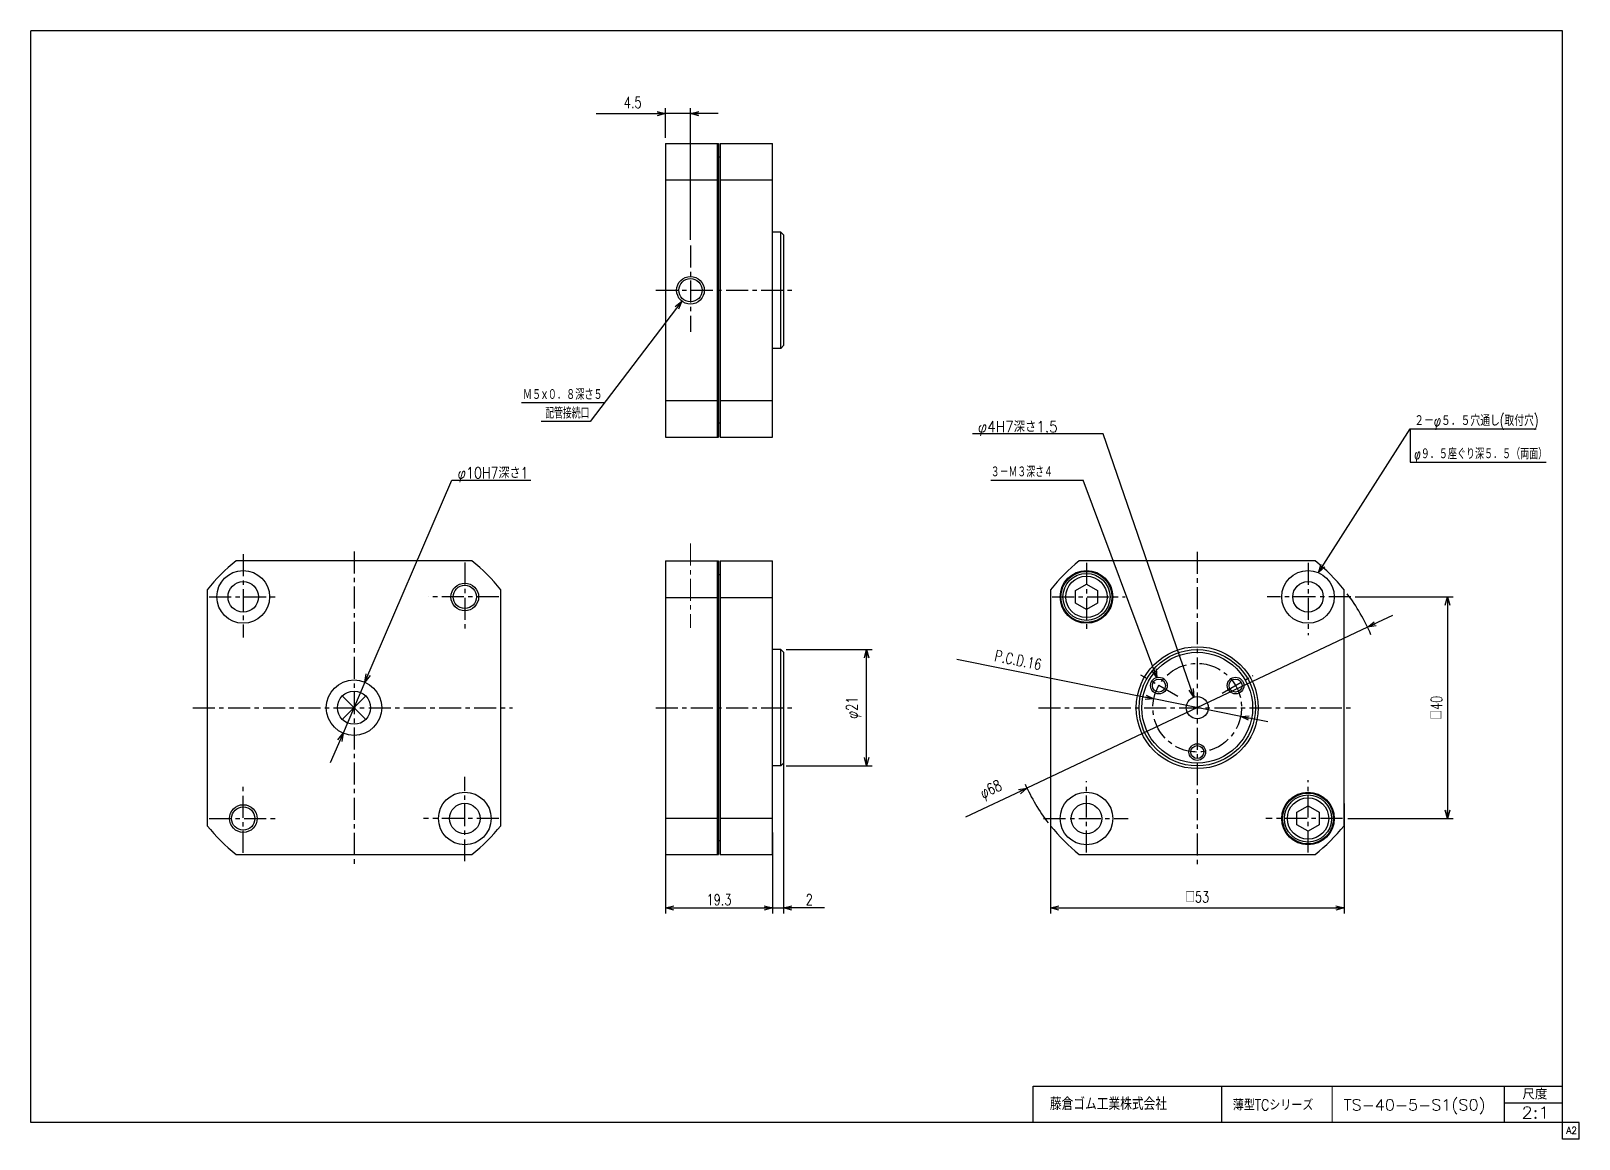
# Model space of a CAD drawing. Header units: millimetres. Extents: x -136 to 144, y -100 to 100.
import ezdxf
from ezdxf.enums import TextEntityAlignment as Align

# ---------------------------------------------------------------- set-up
doc = ezdxf.new("R2010")
doc.units = ezdxf.units.MM
doc.header["$LTSCALE"] = 0.125
doc.linetypes.add('CENTER', pattern=[50.8, 31.75, -6.35, 6.35, -6.35])
doc.layers.add('ZUWAKU', color=7, linetype='Continuous')
doc.styles.add('FdaStyle0', font='txt.shx', dxfattribs={"width": 0.75, "bigfont": 'bigfont'})
doc.dimstyles.new('DaDimDiametricStyle', dxfattribs={"dimtxt": 2, "dimasz": 1.500001, "dimexe": 0.5, "dimexo": 0.5, "dimgap": 1, "dimtad": 3, "dimdsep": 46, "dimtxsty": 'FdaStyle0', "dimblk1": 'OPEN30', "dimblk2": 'OPEN30', "dimsah": 1, "dimcen": 0.09, "dimclrd": 4, "dimclre": 4, "dimclrt": 4, "dimadec": 0, "dimazin": 2, "dimtfac": 1, "dimtdec": 4, "dimtmove": 0, "dimatfit": 0, "dimfxl": 1, "dimarcsym": 0})
doc.dimstyles.new('DaDimRotatedStyle', dxfattribs={"dimtxt": 2, "dimasz": 1.500001, "dimexe": 1, "dimexo": 0.5, "dimgap": 1, "dimtad": 3, "dimdsep": 46, "dimtxsty": 'FdaStyle0', "dimblk1": 'OPEN30', "dimblk2": 'OPEN30', "dimsah": 1, "dimcen": 0.09, "dimclrd": 4, "dimclre": 4, "dimclrt": 4, "dimadec": 0, "dimazin": 2, "dimtfac": 1, "dimtdec": 4, "dimtmove": 0, "dimatfit": 0, "dimfxl": 1, "dimarcsym": 0})

# ---------------------------------------------------------------- blocks, each defined once
blk = doc.blocks.new('_OPEN30')
at = {"color": 0, "linetype": 'ByBlock', "lineweight": -2}
for p, q in [((-1, 0.267949), (0, 0)), ((0, 0), (-1, -0.267949)), ((0, 0), (-1, 0))]:
    blk.add_line(p, q, dxfattribs=at)
blk = doc.blocks.new('*D1')
at = {"color": 4, "linetype": 'Continuous', "lineweight": 25}
for p, q in [((0.37, -11.65), (15.87, -11.65)), ((14.87, -32.65), (14.87, -11.65)), ((0.37, -32.65), (15.87, -32.65))]:
    blk.add_line(p, q, dxfattribs=at)
at = {"color": 4, "xscale": 1.500001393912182, "yscale": 1.499994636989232}
for p, rotation in [((14.87, -11.65), 90), ((14.87, -32.65), 270)]:
    blk.add_blockref('_OPEN30', p, dxfattribs=dict(at, rotation=rotation))
at = {"color": 4, "insert": (13.87, -22.15), "char_height": 2, "width": 8.5, "attachment_point": 8, "rotation": 90, "style": 'FdaStyle0'}
blk.add_mtext('\\T1.00;φ21', dxfattribs=at)
blk = doc.blocks.new('*D2')
at = {"color": 4, "linetype": 'Continuous', "lineweight": 25}
for p, q in [((-21.43, -44.65), (-21.43, -59.3)), ((-2.13, -44.65), (-2.13, -59.3)), ((-21.43, -58.3), (-2.13, -58.3))]:
    blk.add_line(p, q, dxfattribs=at)
at = {"color": 4, "xscale": 1.500001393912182, "yscale": 1.499994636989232}
for p, rotation in [((-21.43, -58.3), 180), ((-2.13, -58.3), 360)]:
    blk.add_blockref('_OPEN30', p, dxfattribs=dict(at, rotation=rotation))
at = {"color": 4, "insert": (-11.78, -57.8), "char_height": 2, "width": 10.5, "attachment_point": 8, "style": 'FdaStyle0'}
blk.add_mtext('\\T1.00;19.3', dxfattribs=at)
blk = doc.blocks.new('*D3')
at = {"color": 4, "linetype": 'Continuous', "lineweight": 25}
for p, q in [((-0.13, -28.15), (-0.13, -59.3)), ((-2.13, -44.65), (-2.13, -59.3)), ((-2.13, -58.3), (-0.13, -58.3)), ((7.27, -58.3), (-0.13, -58.3))]:
    blk.add_line(p, q, dxfattribs=at)
at = {"color": 4, "xscale": 1.500001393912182, "yscale": 1.499994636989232, "rotation": 180}
blk.add_blockref('_OPEN30', (-0.13, -58.3), dxfattribs=at)
at = {"color": 4, "insert": (3.87, -57.8), "char_height": 2, "width": 4.5, "attachment_point": 7, "style": 'FdaStyle0'}
blk.add_mtext('\\T1.00;2', dxfattribs=at)
blk = doc.blocks.new('DC_GROUP_TS-40改1_1')
at = {"color": 4, "linetype": 'Continuous', "lineweight": 25}
for radius in [2.5, 2.1]:
    blk.add_circle((-16.93, 53.2), radius, dxfattribs=at)
blk = doc.blocks.new('DC_GROUP_TS-40改1_2')
at = {"color": 4, "linetype": 'Continuous', "lineweight": 25}
for radius in [1.5, 1.17]:
    blk.add_circle((74.57, -30.15), radius, dxfattribs=at)
blk = doc.blocks.new('DC_GROUP_TS-40改1_3')
at = {"color": 4, "linetype": 'Continuous', "lineweight": 25}
for radius in [1.5, 1.17]:
    blk.add_circle((74.57, -30.15), radius, dxfattribs=at)
blk = doc.blocks.new('DC_GROUP_TS-40改1_4')
at = {"color": 4, "linetype": 'Continuous', "lineweight": 25}
for radius in [1.5, 1.17]:
    blk.add_circle((74.57, -30.15), radius, dxfattribs=at)
blk = doc.blocks.new('DC_GROUP_TS-40改1_5')
at = {"color": 4, "linetype": 'Continuous', "lineweight": 25}
for radius in [1.5, 1.17]:
    blk.add_circle((81.49, -18.15), radius, dxfattribs=at)
blk = doc.blocks.new('DC_GROUP_TS-40改1_6')
at = {"color": 4, "linetype": 'Continuous', "lineweight": 25}
for radius in [1.5, 1.17]:
    blk.add_circle((81.49, -18.15), radius, dxfattribs=at)
blk = doc.blocks.new('DC_GROUP_TS-40改1_7')
at = {"color": 4, "linetype": 'Continuous', "lineweight": 25}
for radius in [1.5, 1.17]:
    blk.add_circle((81.49, -18.15), radius, dxfattribs=at)
blk = doc.blocks.new('DC_GROUP_TS-40改1_8')
at = {"color": 4, "linetype": 'Continuous', "lineweight": 25}
for radius in [1.5, 1.17]:
    blk.add_circle((67.64, -18.15), radius, dxfattribs=at)
blk = doc.blocks.new('DC_GROUP_TS-40改1_9')
at = {"color": 4, "linetype": 'Continuous', "lineweight": 25}
for radius in [1.5, 1.17]:
    blk.add_circle((67.64, -18.15), radius, dxfattribs=at)
blk = doc.blocks.new('DC_GROUP_TS-40改1_10')
at = {"color": 4, "linetype": 'Continuous', "lineweight": 25}
for radius in [1.5, 1.17]:
    blk.add_circle((67.64, -18.15), radius, dxfattribs=at)
blk = doc.blocks.new('*D14')
at = {"color": 4, "linetype": 'Continuous', "lineweight": 25}
for p, q in [((48.07, -39.45), (48.07, -59.3)), ((101.07, -39.45), (101.07, -59.3)), ((48.07, -58.3), (101.07, -58.3))]:
    blk.add_line(p, q, dxfattribs=at)
at = {"color": 4, "xscale": 1.500001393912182, "yscale": 1.499994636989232}
for p, rotation in [((48.07, -58.3), 180), ((101.07, -58.3), 360)]:
    blk.add_blockref('_OPEN30', p, dxfattribs=dict(at, rotation=rotation))
at = {"color": 4, "insert": (74.57, -57.3), "char_height": 2, "width": 8.5, "attachment_point": 8, "style": 'FdaStyle0'}
blk.add_mtext('\\T1.00;□53', dxfattribs=at)
blk = doc.blocks.new('*D15')
at = {"color": 4, "linetype": 'Continuous', "lineweight": 25}
for p, q in [((103.06, -2.15), (120.76, -2.15)), ((119.76, -2.15), (119.76, -42.15)), ((101.77, -42.15), (120.76, -42.15))]:
    blk.add_line(p, q, dxfattribs=at)
at = {"color": 4, "xscale": 1.500001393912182, "yscale": 1.499994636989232}
for p, rotation in [((119.76, -2.15), 90), ((119.76, -42.15), 270)]:
    blk.add_blockref('_OPEN30', p, dxfattribs=dict(at, rotation=rotation))
at = {"color": 4, "insert": (118.76, -22.15), "char_height": 2, "width": 8.5, "attachment_point": 8, "rotation": 90, "style": 'FdaStyle0'}
blk.add_mtext('\\T1.00;□40', dxfattribs=at)
blk = doc.blocks.new('*D16')
at = {"color": 4, "linetype": 'Continuous', "lineweight": 25}
for p, q in [((31.16, -13.37), (66.73, -20.56)), ((82.41, -23.73), (66.73, -20.56)), ((87.31, -24.72), (82.41, -23.73))]:
    blk.add_line(p, q, dxfattribs=at)
at = {"color": 4, "xscale": 1.500001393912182, "yscale": 1.499994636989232}
for p, rotation in [((66.73, -20.56), 348.5677934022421), ((82.41, -23.73), 168.5677934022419)]:
    blk.add_blockref('_OPEN30', p, dxfattribs=dict(at, rotation=rotation))
at = {"color": 4, "insert": (46.22, -15.39), "char_height": 2, "width": 18.5, "attachment_point": 9, "rotation": 348.5678, "style": 'FdaStyle0'}
blk.add_mtext('\\T1.00;P.C.D.16', dxfattribs=at)
blk = doc.blocks.new('DC_GROUP_TS-40改1_11')
at = {"color": 4, "linetype": 'Continuous', "lineweight": 25}
for radius in [2.5, 2.1]:
    blk.add_circle((-57.67, -2.15), radius, dxfattribs=at)
blk = doc.blocks.new('DC_GROUP_TS-40改1_12')
at = {"color": 4, "linetype": 'Continuous', "lineweight": 25}
for radius in [2.5, 2.1]:
    blk.add_circle((-97.67, -42.15), radius, dxfattribs=at)
blk = doc.blocks.new('*D19')
at = {"color": 4, "linetype": 'Continuous', "lineweight": 25}
for p, q in [((109.84, -5.5), (105.32, -7.64)), ((105.32, -7.64), (43.82, -36.66)), ((32.78, -41.86), (43.82, -36.66))]:
    blk.add_line(p, q, dxfattribs=at)
at = {"color": 4, "xscale": 1.500001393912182, "yscale": 1.499994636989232}
for p, rotation in [((105.32, -7.64), 205.2616159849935), ((43.82, -36.66), 25.26161598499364)]:
    blk.add_blockref('_OPEN30', p, dxfattribs=dict(at, rotation=rotation))
at = {"color": 4, "insert": (39.77, -37.46), "char_height": 2, "width": 8.5, "attachment_point": 9, "rotation": 25.2616, "style": 'FdaStyle0'}
blk.add_mtext('\\T1.00;φ68', dxfattribs=at)
blk = doc.blocks.new('DC_GROUP_TS-40改1_13')
at = {"color": 4, "linetype": 'Continuous', "lineweight": 25}
for p, q in [((-75.7, -17.55), (-59.99, 18.94)), ((-59.99, 18.94), (-45.76, 18.94))]:
    blk.add_line(p, q, dxfattribs=at)
at = {"color": 4, "xscale": 1.500001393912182, "yscale": 1.499994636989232, "rotation": 246.7129165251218}
blk.add_blockref('_OPEN30', (-75.7, -17.55), dxfattribs=at)
at = {"color": 4, "style": 'FdaStyle0', "width": 0.744186}
blk.add_text('φ10H7深さ1', height=2, dxfattribs=at).set_placement((-58.99, 19.24), (-46.19, 19.24), align=Align.FIT)
blk = doc.blocks.new('DC_GROUP_TS-40改1_14')
at = {"color": 4, "linetype": 'Continuous', "lineweight": 25}
for p, q in [((57.57, 27.27), (33.97, 27.27)), ((73.96, -20.24), (57.57, 27.27))]:
    blk.add_line(p, q, dxfattribs=at)
at = {"color": 4, "xscale": 1.500001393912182, "yscale": 1.499994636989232, "rotation": 289.0284220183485}
blk.add_blockref('_OPEN30', (73.96, -20.24), dxfattribs=at)
at = {"color": 4, "style": 'FdaStyle0', "width": 0.75}
blk.add_text('φ4H7深さ1.5', height=2, dxfattribs=at).set_placement((34.97, 27.57), (49.37, 27.57), align=Align.FIT)
blk = doc.blocks.new('DA_IMAGEDIMGROUP_1')
at = {"color": 4, "linetype": 'Continuous', "lineweight": 25}
for p, q in [((-33.94, 85.09), (-21.43, 85.09)), ((-21.43, 80.7), (-21.43, 86.09)), ((-16.93, 85.09), (-21.43, 85.09)), ((-16.93, 62.3), (-16.93, 86.09)), ((-11.93, 85.09), (-16.93, 85.09))]:
    blk.add_line(p, q, dxfattribs=at)
at = {"color": 4, "xscale": 1.500001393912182, "yscale": 1.499994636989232}
for p, rotation in [((-21.43, 85.09), 360), ((-16.93, 85.09), 180)]:
    blk.add_blockref('_OPEN30', p, dxfattribs=dict(at, rotation=rotation))
at = {"color": 4, "insert": (-25.74, 86.09), "char_height": 2, "width": 8.5, "attachment_point": 9, "style": 'FdaStyle0'}
blk.add_mtext('\\T1.00;4.5', dxfattribs=at)

msp = doc.modelspace()

# ---------------------------------------------------------------- linework, layer by layer
at = {"color": 4, "linetype": 'Continuous', "lineweight": 25}
for p, q in [((-21.427, 79.7), (-21.427, 26.7)), ((-21.427, 79.7), (-11.877, 79.7)), ((-12.127, 79.7), (-12.127, 26.7)), ((-11.877, 79.7), (-11.877, 26.7)), ((-11.577, 79.7), (-11.577, 26.7)), ((-11.577, 79.7), (-2.127, 79.7)), ((-2.127, 26.7), (-2.127, 79.7)), ((-11.577, 77.2), (-11.877, 77.2)), ((-21.427, 73.111), (-11.877, 73.111)), ((-11.577, 73.111), (-2.127, 73.111)), ((-0.627, 63.7), (-2.127, 63.7)), ((-0.627, 42.7), (-0.627, 63.7)), ((-0.127, 63.2), (-0.627, 63.7)), ((-0.127, 63.2), (-0.127, 43.2)), ((-18.487, 51.246), (-35.019, 29.541)), ((-0.627, 42.7), (-2.127, 42.7)), ((-0.127, 43.2), (-0.627, 42.7)), ((-32.461, 32.899), (-47.421, 32.899)), ((-21.427, 33.288), (-11.877, 33.288)), ((-11.577, 33.288), (-2.127, 33.288)), ((-35.019, 29.541), (-43.892, 29.541)), ((-11.577, 29.2), (-11.877, 29.2)), ((96.481, 2.252), (113.038, 28.198)), ((113.038, 28.198), (135.739, 28.198)), ((113.038, 28.198), (113.038, 22.198)), ((-21.427, 26.7), (-11.877, 26.7)), ((-11.577, 26.7), (-2.127, 26.7)), ((113.038, 22.198), (137.582, 22.198)), ((37.293, 18.937), (53.961, 18.937)), ((67.298, -16.686), (53.961, 18.937)), ((-56.373, 4.353), (-98.975, 4.353)), ((-21.427, 4.353), (-21.427, -48.647)), ((-21.427, 4.353), (-11.877, 4.353)), ((-12.127, 4.353), (-12.127, -48.647)), ((-11.877, 4.353), (-11.877, -48.647)), ((-11.577, 4.353), (-11.577, -48.647)), ((-11.577, 4.353), (-2.127, 4.353)), ((-2.127, -48.647), (-2.127, 4.353)), ((95.868, 4.353), (53.265, 4.353)), ((-11.577, 1.853), (-11.877, 1.853)), ((52.567, -1.012), (54.567, 0.143)), ((54.567, 0.143), (56.567, -1.012)), ((-104.174, -0.846), (-104.174, -43.449)), ((-51.174, -43.449), (-51.174, -0.846)), ((-21.427, -2.236), (-11.877, -2.236)), ((-11.577, -2.236), (-2.127, -2.236)), ((48.067, -0.846), (48.067, -43.449)), ((52.567, -3.282), (52.567, -1.012)), ((56.567, -1.012), (56.567, -3.282)), ((101.067, -43.449), (101.067, -0.846)), ((54.567, -4.437), (52.567, -3.282)), ((56.567, -3.282), (54.567, -4.437)), ((-0.627, -11.647), (-2.127, -11.647)), ((-0.627, -32.647), (-0.627, -11.647)), ((-0.127, -12.147), (-0.627, -11.647)), ((-0.127, -12.147), (-0.127, -32.147)), ((-75.697, -17.554), (-79.651, -26.74)), ((-79.795, -24.268), (-75.553, -20.026)), ((-79.795, -20.026), (-75.553, -24.268)), ((-79.651, -26.74), (-81.958, -32.1)), ((-0.627, -32.647), (-2.127, -32.647)), ((-0.127, -32.147), (-0.627, -32.647)), ((92.567, -41.012), (94.567, -39.857)), ((92.567, -43.282), (92.567, -41.012)), ((94.567, -39.857), (96.567, -41.012)), ((96.567, -41.012), (96.567, -43.282)), ((-21.427, -42.058), (-11.877, -42.058)), ((-11.577, -42.058), (-2.127, -42.058)), ((94.567, -44.437), (92.567, -43.282)), ((96.567, -43.282), (94.567, -44.437)), ((-11.577, -46.147), (-11.877, -46.147)), ((-98.975, -48.647), (-56.373, -48.647)), ((-21.427, -48.647), (-11.877, -48.647)), ((-11.577, -48.647), (-2.127, -48.647)), ((53.265, -48.647), (95.868, -48.647))]:
    msp.add_line(p, q, dxfattribs=at)
at = {"color": 4, "linetype": 'CENTER', "lineweight": 25}
for p, q in [((-16.927, 61.304), (-16.927, 45.725)), ((-23.207, 53.2), (1.443, 53.2)), ((-77.674, 6.055), (-77.674, -50.672)), ((74.567, 5.968), (74.567, -50.934)), ((-97.674, 5.581), (-97.674, -9.456)), ((-57.674, 4.053), (-57.674, -8.41)), ((54.567, 4.015), (54.567, -8.658)), ((94.567, 4.015), (94.567, -9.054)), ((-103.836, -2.147), (-91.17, -2.147)), ((-51.512, -2.147), (-64.244, -2.147)), ((48.367, -2.147), (61.574, -2.147)), ((102.294, -2.147), (87.173, -2.147)), ((71.075, -20.131), (64.396, -16.275)), ((79.065, -19.55), (84.673, -16.312)), ((-106.768, -22.147), (-49.082, -22.147)), ((-23.207, -22.147), (1.443, -22.147)), ((45.909, -22.147), (102.898, -22.147)), ((-97.674, -48.347), (-97.674, -35.946)), ((-57.674, -49.875), (-57.674, -34.621)), ((54.567, -48.309), (54.567, -35.41)), ((94.567, -48.309), (94.567, -35.231)), ((-103.836, -42.147), (-91.519, -42.147)), ((-51.512, -42.147), (-65.115, -42.147)), ((46.839, -42.147), (62.092, -42.147)), ((100.766, -42.147), (86.972, -42.147))]:
    msp.add_line(p, q, dxfattribs=at)
at = {"color": 4, "linetype": 'CENTER', "lineweight": 13}
msp.add_line((-16.927, 7.465), (-16.927, -7.761), dxfattribs=at)
at = {"color": 4, "linetype": 'Continuous', "lineweight": 25}
for centre, radius in [((-97.674, -2.147), 4.75), ((-97.674, -2.147), 2.75), ((54.567, -2.147), 4.75), ((54.567, -2.147), 4.6), ((54.567, -2.147), 4.25), ((54.567, -2.147), 3.73), ((94.567, -2.147), 4.75), ((94.567, -2.147), 2.75), ((74.567, -22.147), 11), ((74.567, -22.147), 10.5), ((74.567, -22.147), 10), ((-77.674, -22.147), 5), ((-77.674, -22.147), 3), ((74.567, -22.147), 2), ((-57.674, -42.147), 4.75), ((54.567, -42.147), 4.75), ((94.567, -42.147), 4.75), ((94.567, -42.147), 4.6), ((94.567, -42.147), 4.25), ((94.567, -42.147), 3.73), ((-57.674, -42.147), 2.75), ((54.567, -42.147), 2.75)]:
    msp.add_circle(centre, radius, dxfattribs=at)
at = {"color": 4, "linetype": 'CENTER', "lineweight": 25}
msp.add_circle((74.567, -22.147), 8, dxfattribs=at)
at = {"color": 4, "linetype": 'Continuous', "lineweight": 25}
for centre, start, end in [((-77.674, -22.147), 128.79325, 141.20675), ((-77.674, -22.147), 38.79325, 51.20675), ((74.567, -22.147), 128.79325, 141.20675), ((74.567, -22.147), 38.79325, 51.20675), ((74.567, -22.147), 22.7989, 37.22393), ((74.567, -22.147), 203.92334, 217.721), ((-77.674, -22.147), 218.79325, 231.20675), ((-77.674, -22.147), 308.79325, 321.20675), ((74.567, -22.147), 218.79325, 231.20675), ((74.567, -22.147), 308.79325, 321.20675)]:
    msp.add_arc(centre, 34, start, end, dxfattribs=at)
at = {"layer": 'ZUWAKU', "color": 5, "linetype": 'Continuous', "lineweight": 25}
for p, q in [((140.5, 100), (-136, 100)), ((-136, -97), (-136, 100)), ((140.5, -100), (140.5, 100)), ((143.5, -97), (-136, -97)), ((143.5, -100), (143.5, -97)), ((143.5, -100), (140.5, -100))]:
    msp.add_line(p, q, dxfattribs=at)
at = {"layer": 'ZUWAKU', "color": 4, "linetype": 'Continuous', "lineweight": 25}
for p, q in [((44.953, -90.452), (140.453, -90.452)), ((44.953, -97), (44.953, -90.452)), ((78.953, -90.452), (78.953, -97)), ((130.021, -97), (130.021, -90.452)), ((130.021, -93.452), (140.453, -93.452))]:
    msp.add_line(p, q, dxfattribs=at)
at = {"layer": 'ZUWAKU', "color": 4, "linetype": 'Continuous', "lineweight": 13}
msp.add_line((98.953, -90.452), (98.953, -97), dxfattribs=at)

# ---------------------------------------------------------------- block references
at = {"linetype": 'Continuous'}
for name in ['DA_IMAGEDIMGROUP_1', 'DC_GROUP_TS-40改1_1', 'DC_GROUP_TS-40改1_14', 'DC_GROUP_TS-40改1_13', 'DC_GROUP_TS-40改1_11', 'DC_GROUP_TS-40改1_8', 'DC_GROUP_TS-40改1_9', 'DC_GROUP_TS-40改1_10', 'DC_GROUP_TS-40改1_5', 'DC_GROUP_TS-40改1_6', 'DC_GROUP_TS-40改1_7', 'DC_GROUP_TS-40改1_2', 'DC_GROUP_TS-40改1_3', 'DC_GROUP_TS-40改1_4', 'DC_GROUP_TS-40改1_12']:
    msp.add_blockref(name, (0, 0), dxfattribs=at)
at = {"color": 4, "xscale": 1.500001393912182, "yscale": 1.499994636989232}
for p, rotation in [((-18.487, 51.246), 52.70535061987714), ((96.481, 2.252), 237.4557394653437), ((67.298, -16.686), 290.5245273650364), ((-79.651, -26.74), 66.71291652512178)]:
    msp.add_blockref('_OPEN30', p, dxfattribs=dict(at, rotation=rotation))

# ---------------------------------------------------------------- texts
at = {"color": 4, "style": 'FdaStyle0'}
for s, height, width, p, p2 in [('Ｍ５×０．８深さ５', 2, 0.666667, (-47.186, 33.399), (-32.786, 33.399)), ('配管接続口', 2, 0.666667, (-43.163, 30.041), (-35.163, 30.041)), ('２－φ５．５穴通し(取付穴)', 2, 0.682927, (113.755, 28.698), (136.155, 28.698)), ('φ９．５座ぐり深５．５（両面）', 2, 0.666667, (113.755, 22.698), (137.755, 22.698)), ('３－Ｍ３深さ４', 2, 0.666667, (37.293, 19.437), (48.493, 19.437)), ('2:1', 2.1, 0.8, (133.122, -96.268), (138.162, -96.268))]:
    msp.add_text(s, height=height, dxfattribs=dict(at, width=width)).set_placement(p, p2, align=Align.FIT)
at = {"layer": 'ZUWAKU', "color": 4, "style": 'FdaStyle0'}
for s, height, width, p, p2 in [('尺度', 1.9, 0.749175, (133.261, -92.842), (137.801, -92.842)), ('藤倉ゴム工業株式会社', 2.25, 0.652778, (47.96, -94.781), (69.11, -94.781)), ('薄型TCシリーズ', 2, 0.731156, (80.984, -94.846), (95.534, -94.846)), ('TS-40-5-S1(S0)', 2, 0.8208, (100.984, -94.846), (126.634, -94.846))]:
    msp.add_text(s, height=height, dxfattribs=dict(at, width=width)).set_placement(p, p2, align=Align.FIT)
at = {"layer": 'ZUWAKU', "color": 7, "style": 'FdaStyle0', "width": 0.8}
msp.add_text('A2', height=1.25, dxfattribs=at).set_placement((141.154, -99.062), (143.154, -99.062), align=Align.FIT)

# ---------------------------------------------------------------- dimensions: what is measured, and where the dimension line sits
at = {"linetype": 'Continuous', "lineweight": 13}
for base, p1, p2, text, picture, middle in [((119.76, -42.147), (102.562, -2.147), (101.266, -42.147), '□<>', '*D15', (119.76, -22.147)), ((14.875, -11.647), (-0.127, -32.647), (-0.127, -11.647), 'φ<>', '*D1', (14.875, -22.147))]:
    dim = msp.add_linear_dim(base=base, p1=p1, p2=p2, angle=90, text=text, dimstyle='DaDimRotatedStyle', override={"dimtxt": 2, "dimasz": 1.500001, "dimexe": 1, "dimexo": 0.5, "dimgap": 1, "dimtad": 3, "dimtih": 0, "dimtoh": 0, "dimdec": 2, "dimzin": 8, "dimtxsty": 'FdaStyle0', "dimblk1": 'OPEN30', "dimblk2": 'OPEN30', "dimsah": 1, "dimclrd": 4, "dimclre": 4, "dimclrt": 4, "dimazin": 2, "dimtofl": 1, "dimatfit": 0, "dimtolj": 0, "dimtzin": 8}, dxfattribs=at)
    dim.commit()
    dim.dimension.update_dxf_attribs({"geometry": picture, "text_midpoint": middle})
for p1, p2, text, picture, middle in [((43.818, -36.657), (105.315, -7.638), 'φ68', '*D19', (37.177, -37.579)), ((66.725, -20.561), (82.408, -23.733), 'P.C.D.16', '*D16', (40.143, -13.145))]:
    dim = msp.add_diameter_dim_2p(p1=p1, p2=p2, text=text, dimstyle='DaDimDiametricStyle', override={"dimtxt": 2, "dimasz": 1.500001, "dimexe": 0.5, "dimexo": 0.5, "dimgap": 1, "dimtad": 3, "dimtih": 0, "dimtoh": 0, "dimdec": 2, "dimzin": 8, "dimtxsty": 'FdaStyle0', "dimblk1": 'OPEN30', "dimblk2": 'OPEN30', "dimsah": 1, "dimclrd": 4, "dimclre": 4, "dimclrt": 4, "dimazin": 2, "dimtofl": 1, "dimatfit": 0, "dimtolj": 0, "dimtzin": 8}, dxfattribs=at)
    dim.commit()
    dim.dimension.update_dxf_attribs({"geometry": picture, "text_midpoint": middle})
at = {"linetype": 'Continuous', "lineweight": 25}
for base, p1, p2, picture, middle in [((-0.127, -58.303), (-2.127, -44.147), (-0.127, -27.647), '*D3', (4.673, -58.303)), ((-2.127, -58.303), (-21.427, -44.147), (-2.127, -44.147), '*D2', (-11.777, -58.303))]:
    dim = msp.add_linear_dim(base=base, p1=p1, p2=p2, dimstyle='DaDimRotatedStyle', override={"dimtxt": 2, "dimasz": 1.500001, "dimexe": 1, "dimexo": 0.5, "dimgap": 0.5, "dimtad": 3, "dimtih": 0, "dimtoh": 0, "dimdec": 2, "dimzin": 8, "dimtxsty": 'FdaStyle0', "dimblk1": 'OPEN30', "dimblk2": 'OPEN30', "dimsah": 1, "dimclrd": 4, "dimclre": 4, "dimclrt": 4, "dimazin": 2, "dimtofl": 1, "dimatfit": 0, "dimtolj": 0, "dimtzin": 8}, dxfattribs=at)
    dim.commit()
    dim.dimension.update_dxf_attribs({"geometry": picture, "text_midpoint": middle})
at = {"linetype": 'Continuous', "lineweight": 13}
dim = msp.add_linear_dim(base=(101.067, -58.303), p1=(48.067, -38.949), p2=(101.067, -38.949), text='□<>', dimstyle='DaDimRotatedStyle', override={"dimtxt": 2, "dimasz": 1.500001, "dimexe": 1, "dimexo": 0.5, "dimgap": 1, "dimtad": 3, "dimtih": 0, "dimtoh": 0, "dimdec": 2, "dimzin": 8, "dimtxsty": 'FdaStyle0', "dimblk1": 'OPEN30', "dimblk2": 'OPEN30', "dimsah": 1, "dimclrd": 4, "dimclre": 4, "dimclrt": 4, "dimazin": 2, "dimtofl": 1, "dimatfit": 0, "dimtolj": 0, "dimtzin": 8}, dxfattribs=at)
dim.commit()
dim.dimension.update_dxf_attribs({"geometry": '*D14', "text_midpoint": (74.567, -58.303)})

doc.saveas('drawing.dxf')
